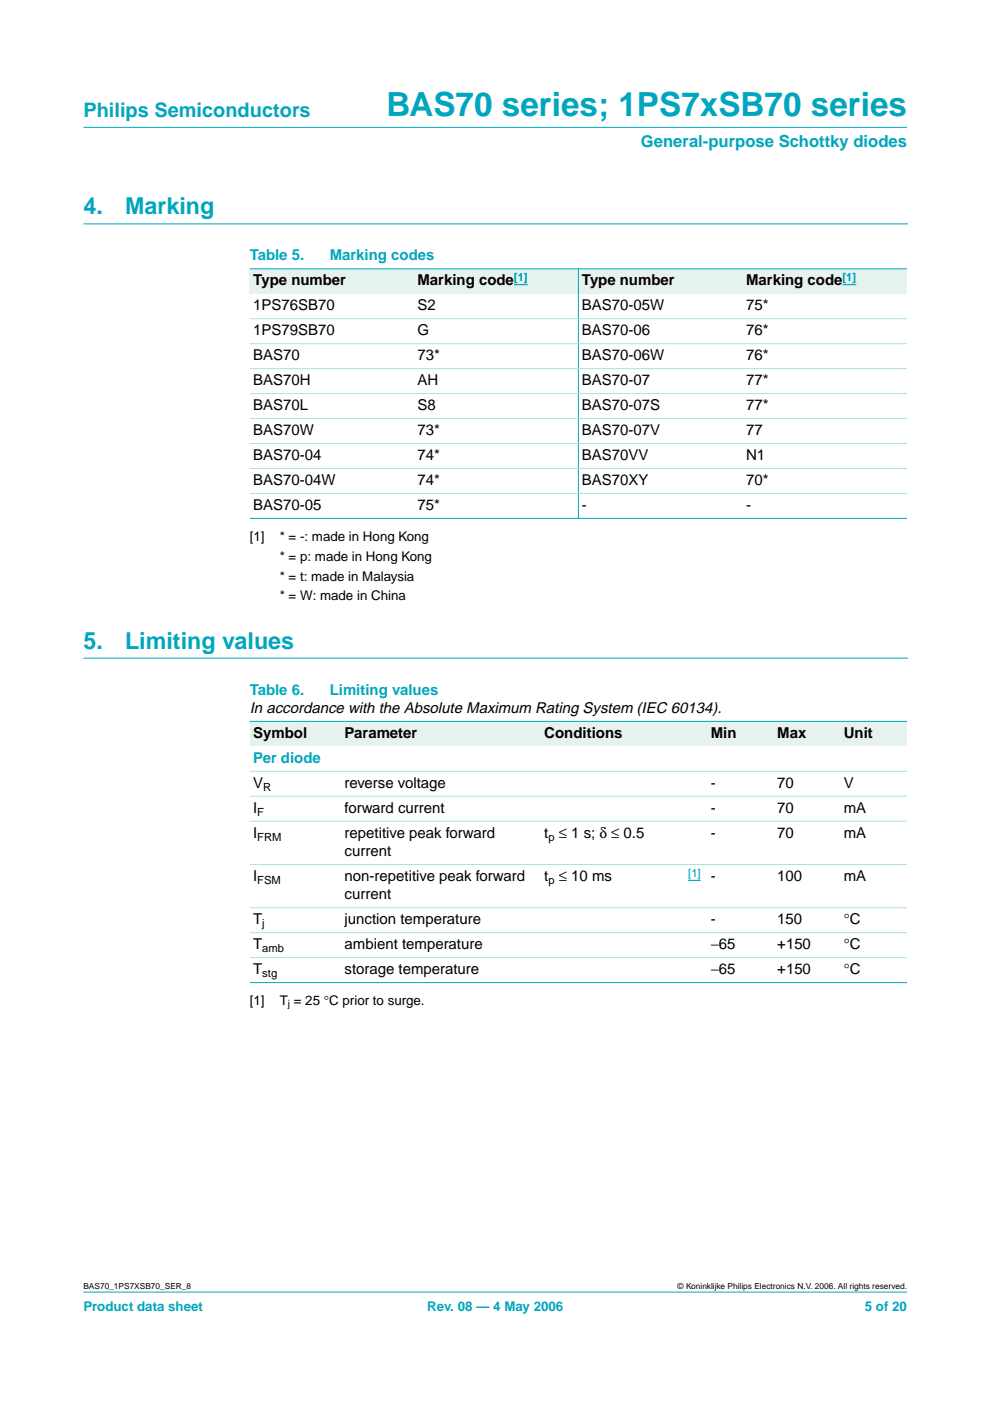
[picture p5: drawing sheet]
<svg xmlns="http://www.w3.org/2000/svg" width="210mm" height="297mm" viewBox="0 0 210 297" stroke-linecap="round" stroke-linejoin="round" font-family="sans-serif">
<defs><g id="words">
<text font-size="7.1" fill="#00a6bd" x="81.9" y="24.7">BAS70 series; 1PS7xSB70 series</text>
<g font-size="4.9" fill="#00a6bd">
<text x="17.7" y="45.5">4.</text>
<text x="26.5" y="45.5">Marking</text>
<text x="17.7" y="137.5">5.</text>
<text x="26.5" y="137.5">Limiting values</text>
</g>
<text font-size="4.2" fill="#00a6bd" x="17.7" y="24.9">Philips Semiconductors</text>
<text font-size="3.5" fill="#00a6bd" x="135.9" y="31.1">General-purpose Schottky diodes</text>
<g font-size="3.2" fill="#00a6bd">
<text x="53" y="55.2">Table 5.</text>
<text x="69.9" y="55.2">Marking codes</text>
<text x="53" y="147.3">Table 6.</text>
<text x="69.9" y="147.3">Limiting values</text>
<text x="53.7" y="161.8">Per diode</text>
</g>
<g font-size="3.2">
<text x="53.7" y="60.5">Type number</text>
<text x="53.7" y="65.8">1PS76SB70</text>
<text x="88.5" y="65.8">S2</text>
<text x="88.5" y="60.5">Marking code</text>
<text x="123.3" y="65.8">BAS70-05W</text>
<text x="123.3" y="60.5">Type number</text>
<text x="158.2" y="65.8">75*</text>
<text x="158.2" y="60.5">Marking code</text>
<text x="53.7" y="71.1">1PS79SB70</text>
<text x="88.5" y="71.1">G</text>
<text x="123.3" y="71.1">BAS70-06</text>
<text x="158.2" y="71.1">76*</text>
<text x="53.7" y="76.4">BAS70</text>
<text x="88.5" y="76.4">73*</text>
<text x="123.3" y="76.4">BAS70-06W</text>
<text x="158.2" y="76.4">76*</text>
<text x="53.7" y="81.7">BAS70H</text>
<text x="88.5" y="81.7">AH</text>
<text x="123.3" y="81.7">BAS70-07</text>
<text x="158.2" y="81.7">77*</text>
<text x="53.7" y="87">BAS70L</text>
<text x="88.5" y="87">S8</text>
<text x="123.3" y="87">BAS70-07S</text>
<text x="158.2" y="87">77*</text>
<text x="53.7" y="92.3">BAS70W</text>
<text x="88.5" y="92.3">73*</text>
<text x="123.3" y="92.3">BAS70-07V</text>
<text x="158.2" y="92.3">77</text>
<text x="53.7" y="97.6">BAS70-04</text>
<text x="88.5" y="97.6">74*</text>
<text x="123.3" y="97.6">BAS70VV</text>
<text x="158.2" y="97.6">N1</text>
<text x="53.7" y="102.9">BAS70-04W</text>
<text x="88.5" y="102.9">74*</text>
<text x="123.3" y="102.9">BAS70XY</text>
<text x="158.2" y="102.9">70*</text>
<text x="53.7" y="108.1">BAS70-05</text>
<text x="88.5" y="108.1">75*</text>
<text x="123.3" y="108.1">-</text>
<text x="158.2" y="108.1">-</text>
<text x="53" y="151.2">In accordance with the Absolute Maximum Rating System (IEC 60134).</text>
<text x="53.7" y="156.5">Symbol</text>
<text x="73.1" y="156.5">Parameter</text>
<text x="115.4" y="156.5">Conditions</text>
<text x="150.7" y="156.5">Min</text>
<text x="164.8" y="156.5">Max</text>
<text x="178.9" y="156.5">Unit</text>
<text x="53.7" y="167.1">V</text>
<text x="73.1" y="167.1">reverse voltage</text>
<text x="150.7" y="167.1">-</text>
<text x="164.8" y="167.1">70</text>
<text x="178.9" y="167.1">V</text>
<text x="53.7" y="172.3">I</text>
<text x="73.1" y="172.3">forward current</text>
<text x="150.7" y="172.3">-</text>
<text x="164.8" y="172.3">70</text>
<text x="178.9" y="172.3">mA</text>
<text x="53.7" y="177.6">I</text>
<text x="73.1" y="177.6">repetitive peak forward</text>
<text x="115.4" y="177.6">t ≤ 1 s; δ ≤ 0.5</text>
<text x="150.7" y="177.6">-</text>
<text x="164.8" y="177.6">70</text>
<text x="178.9" y="177.6">mA</text>
<text x="73.1" y="181.5">current</text>
<text x="53.7" y="186.8">I</text>
<text x="73.1" y="186.8">non-repetitive peak forward</text>
<text x="73.1" y="190.7">current</text>
<text x="115.4" y="186.8">t ≤ 10 ms</text>
<text x="150.7" y="186.8">-</text>
<text x="164.8" y="186.8">100</text>
<text x="178.9" y="186.8">mA</text>
<text x="53.7" y="196">T</text>
<text x="73.1" y="196">junction temperature</text>
<text x="150.7" y="196">-</text>
<text x="164.8" y="196">150</text>
<text x="178.9" y="196">°C</text>
<text x="53.7" y="201.3">T</text>
<text x="73.1" y="201.3">ambient temperature</text>
<text x="150.7" y="201.3">−65</text>
<text x="164.8" y="201.3">+150</text>
<text x="178.9" y="201.3">°C</text>
<text x="53.7" y="206.6">T</text>
<text x="73.1" y="206.6">storage temperature</text>
<text x="150.7" y="206.6">−65</text>
<text x="164.8" y="206.6">+150</text>
<text x="178.9" y="206.6">°C</text>
</g>
<g font-size="2.8">
<text x="53" y="114.6">[1]</text>
<text x="59.3" y="114.6">* = -: made in Hong Kong</text>
<text x="59.3" y="118.8">* = p: made in Hong Kong</text>
<text x="59.3" y="123.1">* = t: made in Malaysia</text>
<text x="59.3" y="127.3">* = W: made in China</text>
<text x="53" y="213">[1]</text>
<text x="59.3" y="213">T = 25 °C prior to surge.</text>
</g>
<g font-size="2.8" fill="#00a6bd">
<text x="17.7" y="278">Product data sheet</text>
<text x="90.6" y="278">Rev. 08 — 4 May 2006</text>
<text x="183.4" y="278">5 of 20</text>
</g>
<g font-size="2.4" fill="#00f">
<text x="109" y="59.6">[1]</text>
<text x="178.6" y="59.6">[1]</text>
<text x="145.9" y="185.9">[1]</text>
</g>
<g font-size="2.4">
<text x="55.8" y="167.6">R</text>
<text x="54.6" y="172.9">F</text>
<text x="54.6" y="178.2">FRM</text>
<text x="116.3" y="178.2">p</text>
<text x="54.6" y="187.4">FSM</text>
<text x="116.3" y="187.4">p</text>
<text x="55.6" y="196.6">j</text>
<text x="55.6" y="201.8">amb</text>
<text x="55.6" y="207.1">stg</text>
</g>
<text font-size="2.1" x="61" y="213.5">j</text>
<g font-size="1.8">
<text x="17.7" y="273.4">BAS70_1PS7XSB70_SER_8</text>
<text x="143.7" y="273.4">© Koninklijke Philips Electronics N.V. 2006. All rights reserved.</text>
</g>
</g></defs>
<g fill="#00a6bd" stroke="#00a6bd" stroke-width=".21">
<path d="M17.7 273.9h174.6z"/>
<path d="M17.7 27h174.6z"/>
</g>
<path d="M17.7 47.5h174.7M17.7 139.5h174.7" fill="none" stroke="#00a6bd" stroke-width=".21"/>
<g fill="#e6f2ed">
<path d="M53 57h34.8v5.3h-34.8z" fill-rule="evenodd"/>
<path d="M87.8 57h34.8v5.3h-34.8z" fill-rule="evenodd"/>
</g>
<path d="M109 60.4h2.9z" fill="#00f" stroke="#00f" stroke-width=".21"/>
<g fill="#e6f2ed">
<path d="M122.6 57h34.9v5.3h-34.9z" fill-rule="evenodd"/>
<path d="M157.5 57h34.8v5.3h-34.8z" fill-rule="evenodd"/>
</g>
<path d="M178.6 60.4h3z" fill="#00f" stroke="#00f" stroke-width=".21"/>
<g fill="#00a6bd" stroke="#00a6bd" stroke-width=".21">
<path d="M122.6 56.9v53.1z"/>
<path d="M53 57h139.3z"/>
<path d="M53 109.9h139.3z"/>
</g>
<g fill="#ade0e6" stroke="#ade0e6" stroke-width=".21">
<path d="M53 67.6h139.3z"/>
<path d="M53 72.9h139.3z"/>
<path d="M53 78.2h139.3z"/>
<path d="M53 83.4h139.3z"/>
<path d="M53 88.7h139.3z"/>
<path d="M53 94h139.3z"/>
<path d="M53 99.3h139.3z"/>
<path d="M53 104.6h139.3z"/>
</g>
<g fill="#e6f2ed">
<path d="M53 152.9h19.4v5.3h-19.4z" fill-rule="evenodd"/>
<path d="M72.4 152.9h42.3v5.3h-42.3z" fill-rule="evenodd"/>
<path d="M114.7 152.9h28.2v5.3h-28.2z" fill-rule="evenodd"/>
<path d="M142.9 152.9h7.1v5.3h-7.1z" fill-rule="evenodd"/>
<path d="M150 152.9h14.1v5.3h-14.1z" fill-rule="evenodd"/>
<path d="M164.1 152.9h14.1v5.3h-14.1z" fill-rule="evenodd"/>
<path d="M178.2 152.9h14.1v5.3h-14.1z" fill-rule="evenodd"/>
</g>
<path d="M145.9 186.7h2.7" fill="none" stroke="#00f" stroke-width=".21"/>
<g fill="#00a6bd" stroke="#00a6bd" stroke-width=".21">
<path d="M53 152.9h139.3z"/>
<path d="M53 208.3h139.3z"/>
</g>
<g fill="#ade0e6" stroke="#ade0e6" stroke-width=".21">
<path d="M53 163.5h139.3z"/>
<path d="M53 168.8h139.3z"/>
<path d="M53 174.1h139.3z"/>
<path d="M53 183.3h139.3z"/>
<path d="M53 192.5h139.3z"/>
<path d="M53 197.7h139.3z"/>
<path d="M53 203h139.3z"/>
</g>
<use href="#words"/>
</svg>
